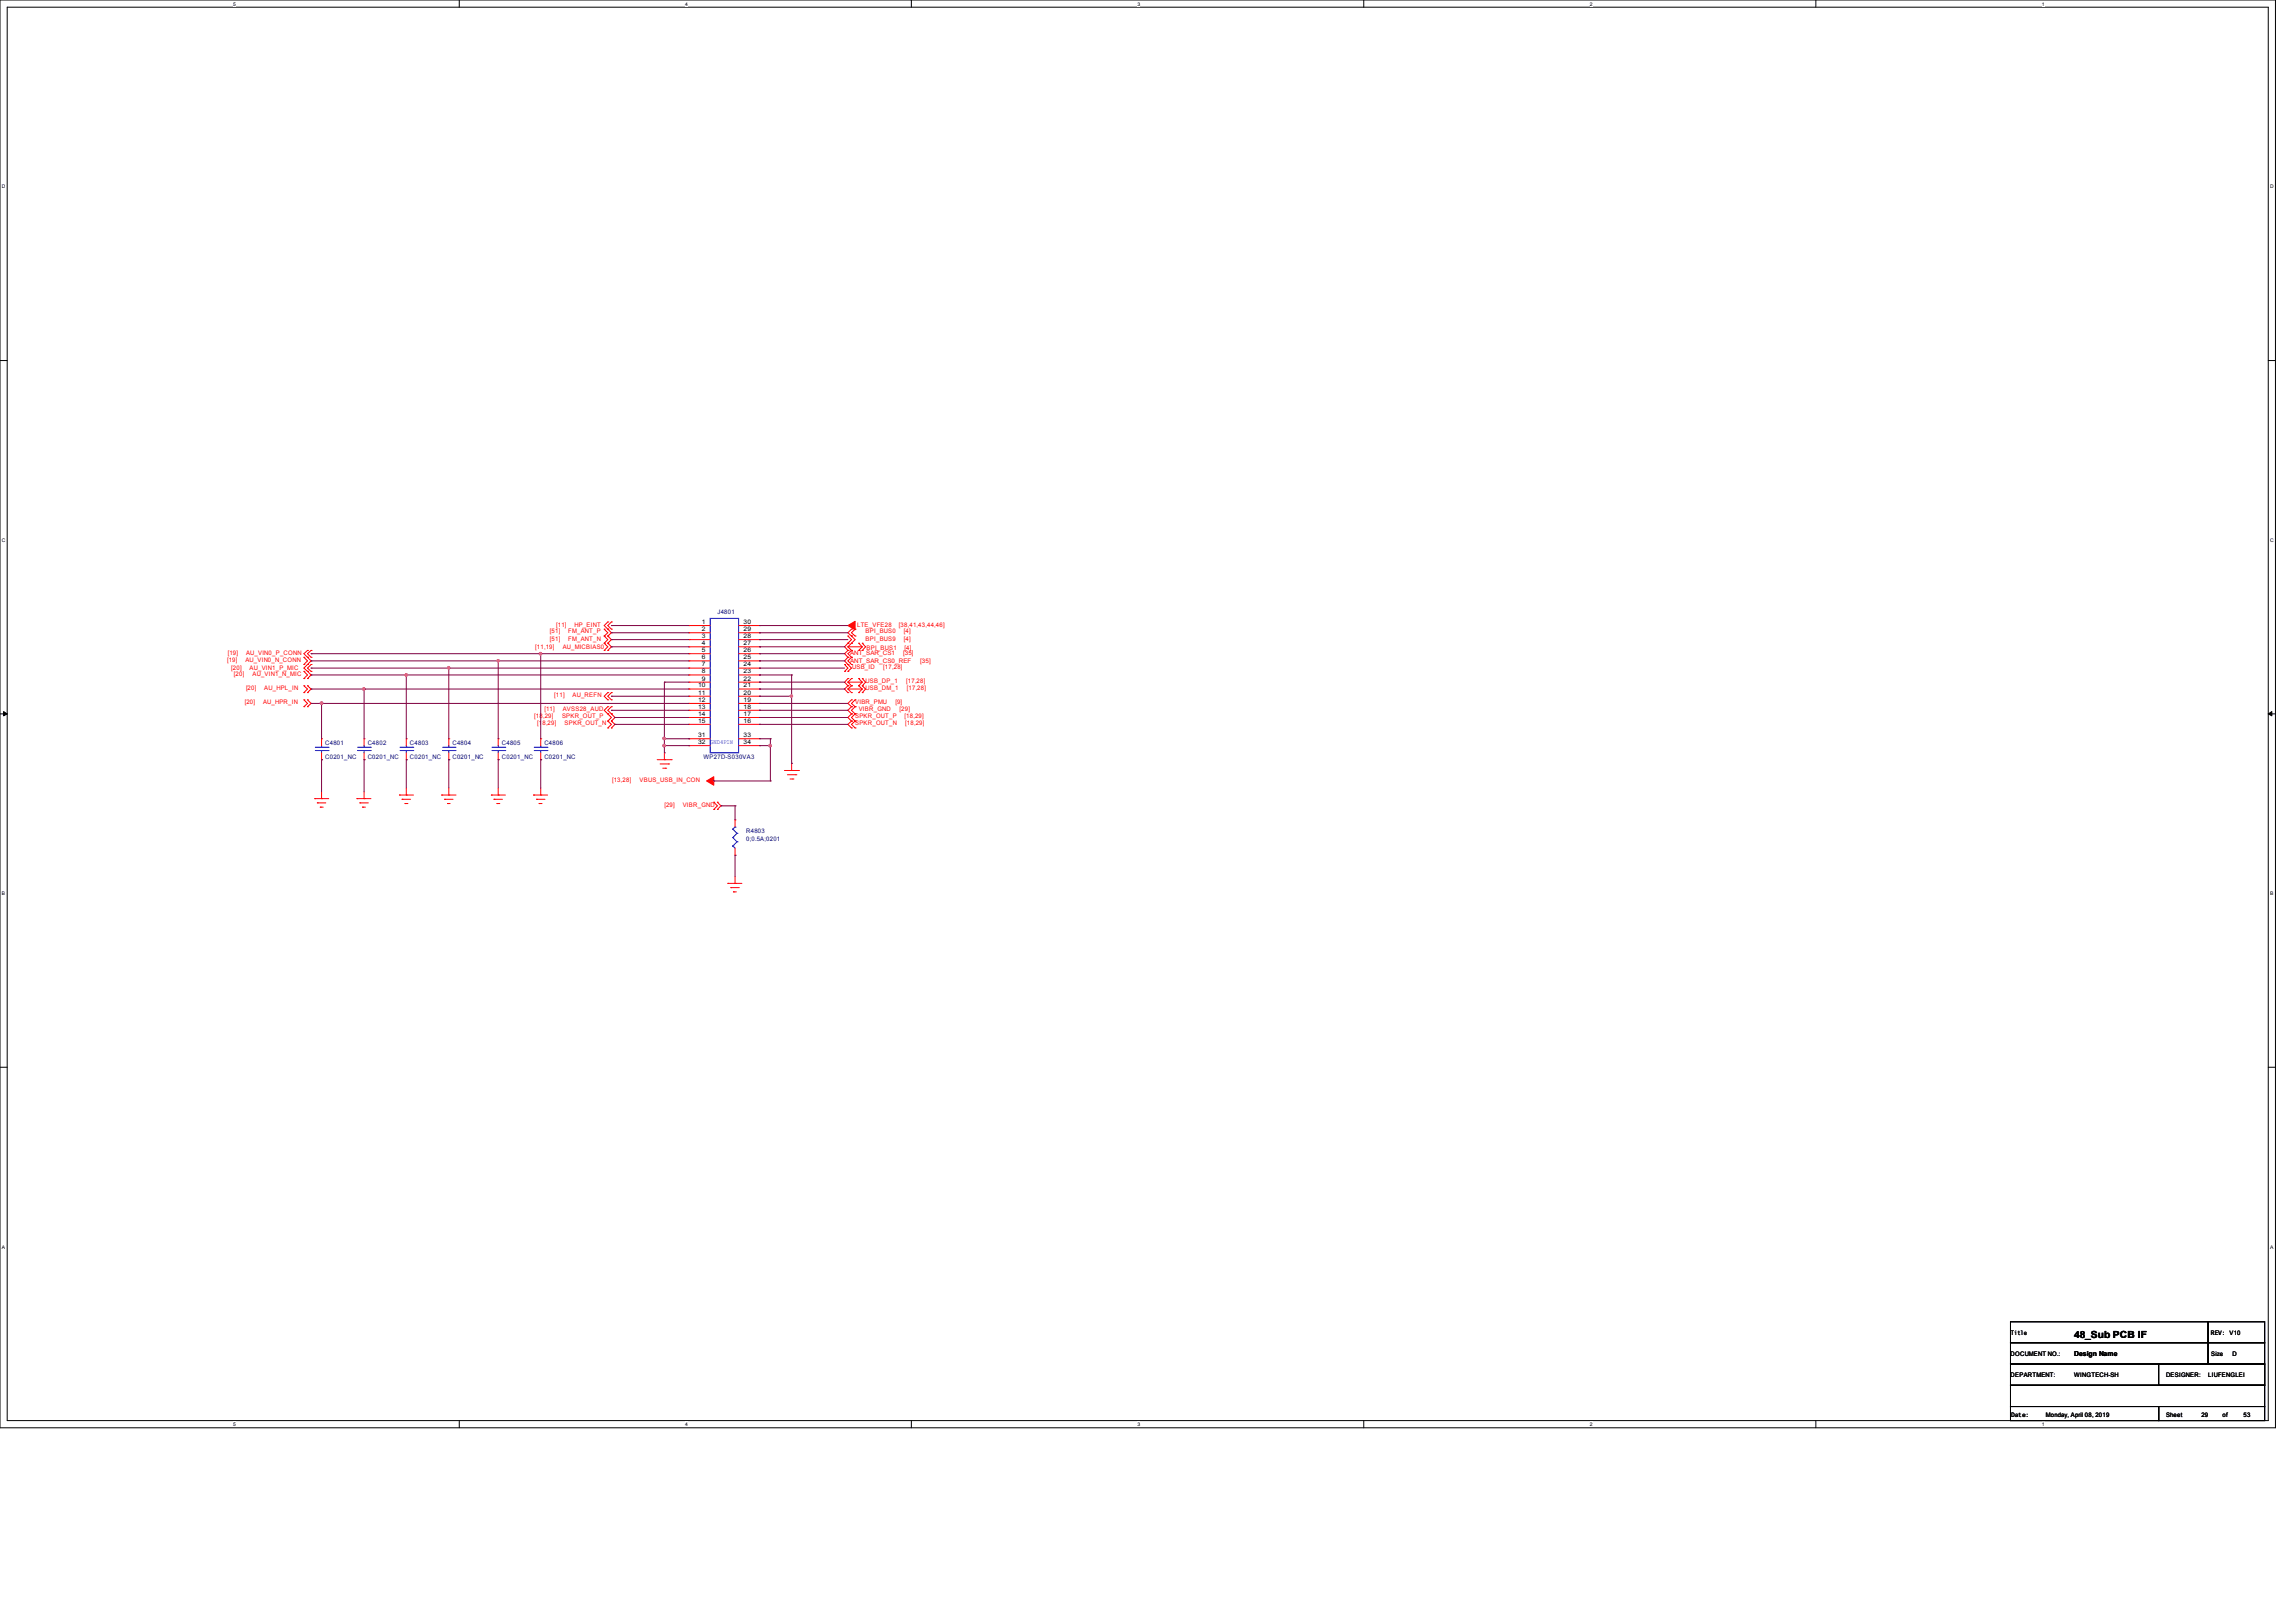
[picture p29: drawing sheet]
<svg xmlns="http://www.w3.org/2000/svg" width="297mm" height="210mm" viewBox="0 0 297 210" stroke-linecap="round" stroke-linejoin="round" font-family="sans-serif">
<defs><g id="words">
<text font-size="1.3" x="268.4" y="173.1">48_Sub PCB IF</text>
<text font-size=".9" x="268.4" y="175.5">Design Name</text>
<g font-size=".8" fill="#f00">
<text x="69.3" y="84">[11,19]</text>
<text x="71.2" y="82">[51]</text>
<text x="71.2" y="82.9">[51]</text>
<text x="72" y="81.1">[11]</text>
<text x="72.8" y="84">AU_MICBIAS0</text>
<text x="73.5" y="82">FM_ANT_P</text>
<text x="73.5" y="82.9">FM_ANT_N</text>
<text x="74.3" y="81.1">HP_EINT</text>
<text x="110.9" y="81.1">LTE_VFE28</text>
<text x="112" y="82">BPI_BUS0</text>
<text x="112" y="82.9">BPI_BUS9</text>
<text x="116.3" y="81.1">[38,41,43,44,46]</text>
<text x="117" y="82">[4]</text>
<text x="117" y="82.9">[4]</text>
<text x="29.4" y="85.6">[19]</text>
<text x="29.5" y="84.8">[19]</text>
<text x="29.9" y="86.7">[20]</text>
<text x="30.3" y="87.5">[20]</text>
<text x="31.8" y="85.6">AU_VIN0_N_CONN</text>
<text x="31.8" y="89.3">[20]</text>
<text x="31.8" y="84.8">AU_VIN0_P_CONN</text>
<text x="32.3" y="86.7">AU_VIN1_P_MIC</text>
<text x="32.7" y="87.5">AU_VIN1_N_MIC</text>
<text x="34.2" y="89.3">AU_HPL_IN</text>
<text x="110" y="84.8">ANT_SAR_CS1</text>
<text x="110" y="85.7">ANT_SAR_CS0_REF</text>
<text x="110.3" y="86.5">USB_ID</text>
<text x="112" y="88.4">USB_DP_1</text>
<text x="112" y="89.3">USB_DM_1</text>
<text x="112.1" y="84.1">BPI_BUS1</text>
<text x="114.3" y="86.5">[17,28]</text>
<text x="116.9" y="84.8">[35]</text>
<text x="117.1" y="84.1">[4]</text>
<text x="117.3" y="88.4">[17,28]</text>
<text x="117.4" y="89.3">[17,28]</text>
<text x="119.1" y="85.7">[35]</text>
<text x="31.7" y="91.1">[20]</text>
<text x="34" y="91.1">AU_HPR_IN</text>
<text x="69.1" y="93">[18,29]</text>
<text x="69.5" y="93.9">[18,29]</text>
<text x="70.4" y="92">[11]</text>
<text x="71.7" y="90.2">[11]</text>
<text x="72.7" y="93">SPKR_OUT_P</text>
<text x="72.8" y="92">AVSS28_AUD</text>
<text x="73.1" y="93.9">SPKR_OUT_N</text>
<text x="74.1" y="90.2">AU_REFN</text>
<text x="110.7" y="93.9">SPKR_OUT_N</text>
<text x="110.7" y="91.1">VIBR_PMU</text>
<text x="110.7" y="93">SPKR_OUT_P</text>
<text x="111.1" y="92">VIBR_GND</text>
<text x="115.9" y="91.1">[9]</text>
<text x="116.4" y="92">[29]</text>
<text x="117.1" y="93">[18,29]</text>
<text x="117.1" y="93.9">[18,29]</text>
<text x="79.2" y="101.2">[13,28]</text>
<text x="82.8" y="101.2">VBUS_USB_IN_CON</text>
<text x="86" y="104.4">[29]</text>
<text x="88.4" y="104.4">VIBR_GND</text>
</g>
<g font-size=".8">
<text x="90.8" y="80.7">1</text>
<text x="90.8" y="81.7">2</text>
<text x="90.8" y="82.6">3</text>
<text x="90.8" y="83.5">4</text>
<text x="96.2" y="83.5">27</text>
<text x="96.2" y="82.6">28</text>
<text x="96.2" y="81.7">29</text>
<text x="96.2" y="80.7">30</text>
<text x="90.3" y="88.9">10</text>
<text x="90.3" y="89.9">11</text>
<text x="90.8" y="84.4">5</text>
<text x="90.8" y="85.3">6</text>
<text x="90.8" y="86.2">7</text>
<text x="90.8" y="87.1">8</text>
<text x="90.8" y="88.1">9</text>
<text x="96.2" y="89.9">20</text>
<text x="96.2" y="88.9">21</text>
<text x="96.2" y="88.1">22</text>
<text x="96.2" y="87.1">23</text>
<text x="96.2" y="86.2">24</text>
<text x="96.2" y="85.3">25</text>
<text x="96.2" y="84.4">26</text>
<text x="90.3" y="90.8">12</text>
<text x="90.3" y="91.7">13</text>
<text x="90.3" y="92.6">14</text>
<text x="90.3" y="93.5">15</text>
<text x="90.3" y="95.4">31</text>
<text x="96.2" y="93.5">16</text>
<text x="96.2" y="92.6">17</text>
<text x="96.2" y="91.7">18</text>
<text x="96.2" y="90.8">19</text>
<text x="96.2" y="95.4">33</text>
<text x="90.3" y="96.3">32</text>
<text x="96.2" y="96.3">34</text>
<text x="260.2" y="172.7">Title</text>
<text x="286.1" y="172.7">REV: V10</text>
<text x="260.2" y="175.4">DOCUMENT NO.:</text>
<text x="260.2" y="178.2">DEPARTMENT:</text>
<text x="268.4" y="178.2">WINGTECH-SH</text>
<text x="280.3" y="178.2">DESIGNER:</text>
<text x="285.8" y="178.2">LIUFENGLEI</text>
<text x="286.1" y="175.4">Size</text>
<text x="288.9" y="175.4">D</text>
<text x="260.3" y="183.3">Date:</text>
<text x="264.8" y="183.3">Monday, April 08, 2019</text>
<text x="280.3" y="183.3">Sheet</text>
<text x="284.9" y="183.3">29</text>
<text x="287.6" y="183.3">of</text>
<text x="290.3" y="183.3">53</text>
</g>
<g font-size=".8" fill="#000080">
<text x="92.8" y="79.5">J4801</text>
<text x="42.1" y="98.2">C0201_NC</text>
<text x="42.1" y="96.4">C4801</text>
<text x="47.6" y="96.4">C4802</text>
<text x="47.6" y="98.2">C0201_NC</text>
<text x="53" y="96.4">C4803</text>
<text x="53" y="98.2">C0201_NC</text>
<text x="58.6" y="96.4">C4804</text>
<text x="58.6" y="98.2">C0201_NC</text>
<text x="64.9" y="96.4">C4805</text>
<text x="64.9" y="98.2">C0201_NC</text>
<text x="70.4" y="98.2">C0201_NC</text>
<text x="70.4" y="96.4">C4806</text>
<text x="91" y="98.2">WP27D-S030VA3</text>
<text x="96.6" y="107.8">R4803</text>
<text x="96.6" y="108.9">0;0.5A;0201</text>
</g>
<text font-size=".8" fill="#00f" x="91.9" y="96.3">GND4PIN</text>
<g font-size=".6">
<text x="30.2" y=".7">5</text>
<text x="88.7" y=".7">4</text>
<text x="147.2" y=".7">3</text>
<text x="205.7" y=".7">2</text>
<text x="264.2" y=".7">1</text>
<text x=".3" y="24.4">D</text>
<text x="293.8" y="24.4">D</text>
<text x=".3" y="70.1">C</text>
<text x="293.8" y="70.1">C</text>
<text x=".3" y="115.8">B</text>
<text x="293.8" y="115.8">B</text>
<text x=".3" y="161.5">A</text>
<text x="293.8" y="161.5">A</text>
<text x="30.2" y="184.5">5</text>
<text x="88.7" y="184.5">4</text>
<text x="147.2" y="184.5">3</text>
<text x="205.7" y="184.5">2</text>
<text x="264.2" y="184.5">1</text>
</g>
</g></defs>
<path d="M0 0h294.5v184.7h-294.5zM.9 .9h292.6v182.9h-292.6z" fill="none" stroke="#000" stroke-width=".13"/>
<g fill="#fff">
<path d="M30.2 .1h.3v.7h-.3z"/>
<path d="M30.2 183.9h.3v.8h-.3z"/>
</g>
<path d="M59.4 0v.9M59.4 183.8v.9" fill="none" stroke="#000" stroke-width=".13"/>
<g fill="#fff">
<path d="M88.7 .1h.3v.7h-.3z"/>
<path d="M88.7 183.9h.3v.8h-.3z"/>
</g>
<path d="M117.9 0v.9M117.9 183.8v.9" fill="none" stroke="#000" stroke-width=".13"/>
<g fill="#fff">
<path d="M147.2 .1h.3v.7h-.3z"/>
<path d="M147.2 183.9h.3v.8h-.3z"/>
</g>
<path d="M176.5 0v.9M176.5 183.8v.9" fill="none" stroke="#000" stroke-width=".13"/>
<g fill="#fff">
<path d="M205.7 .1h.4v.7h-.4z"/>
<path d="M205.7 183.9h.4v.8h-.4z"/>
</g>
<path d="M235 0v.9M235 183.8v.9" fill="none" stroke="#000" stroke-width=".13"/>
<g fill="#fff">
<path d="M264.2 .1h.4v.7h-.4z"/>
<path d="M264.2 183.9h.4v.8h-.4z"/>
<path d="M.3 23.8h.4v.7h-.4z"/>
<path d="M293.8 23.8h.5v.7h-.5z"/>
<path d="M.3 69.5h.4v.7h-.4z"/>
<path d="M293.8 69.5h.5v.7h-.5z"/>
</g>
<path d="M0 46.7h.9M293.5 46.7h1" fill="none" stroke="#000" stroke-width=".13"/>
<g fill="#fff">
<path d="M.3 115.2h.4v.8h-.4z"/>
<path d="M293.8 115.2h.4v.8h-.4z"/>
</g>
<path d="M0 92.4h.9M293.5 92.4h1" fill="none" stroke="#000" stroke-width=".13"/>
<path d="M.5 92.1l.4 .3-.4 .2zM293.5 92.4l.5-.3v.5z" fill="#000" stroke="#000" stroke-width=".13"/>
<g fill="#fff">
<path d="M.3 161h.3v.7h-.3z"/>
<path d="M293.8 161h.4v.7h-.4z"/>
</g>
<path d="M0 138.1h.9M293.5 138.1h1M260.2 171h25.6v2.7h-25.6zM260.2 173.7h25.6v2.8h-25.6zM260.2 179.2h32.9v2.8h-32.9zM260.2 176.5h32.9v2.7h-32.9zM279.4 176.5h13.7v2.7h-13.7zM285.8 171h7.3v2.7h-7.3zM285.8 173.7h7.3v2.8h-7.3zM260.2 182h19.2v1.8h-19.2zM279.4 182h13.7v1.8h-13.7z" fill="none" stroke="#000" stroke-width=".13"/>
<g fill="none" stroke="#f00" stroke-width=".13">
<path d="M39.3 85l.5 .5-.5 .5M39.3 86.9l.5 .4-.5 .5M39.3 88.7l.5 .5-.5 .4M39.3 90.6l.5 .4-.5 .4M39.3 85h.1M39.3 86h.1M39.3 87.8h.1M39.3 86.9h.1M39.3 89.6h.1M39.3 88.7h.1M39.3 91.4h.1M39.3 90.6h.1"/>
<path d="M39.8 86.9l.5 .4-.5 .5M39.8 88.7l.5 .5-.5 .4M39.8 90.6l.5 .4-.5 .4M39.8 85h.1M39.8 84.2h.1M39.8 86h.1M39.8 86.9h.1M39.8 87.8h.1M39.8 88.7h.1M39.8 89.6h.1M39.8 90.6h.1M39.8 91.4h.1"/>
<path d="M39.8 84.2l-.5 .4 1 .9-1 .9 .5 .5M40.3 85h.1M40.3 84.2h.1M40.3 86.9h.1M40.3 86h.1M40.3 84.2l-.5 .4 .5 .4M40.3 86l-.5 .4 .5 .5M41.6 95.6h.1M41.6 98.3h.1M41.6 95.6v.9M41.6 97.4v.9M47.1 95.6h.1"/>
<path d="M47.1 98.3h.1M47.1 95.6v.9M47.1 97.4v.9M52.6 95.6h.1M52.6 98.3h.1M52.6 95.6v.9M52.6 97.4v.9M58.1 95.6h.1M58.1 98.3h.1M58.1 95.6v.9M58.1 97.4v.9M64.5 95.6h.1"/>
<path d="M64.5 98.3h.1M64.5 95.6v.9M64.5 97.4v.9M70 95.6h.1M70 98.3h.1M70 95.6v.9M70 97.4v.9M78.2 81.4h.1M78.2 82.3h.1M78.2 83.2h.1M78.2 84.2h.1M78.2 81.4l.5 .5-.5 .4"/>
<path d="M78.2 82.3l.5 .5-.5 .4M78.2 83.2l.5 .5-.5 .5M78.7 82.3l.4 .5-.4 .4M78.7 83.2l.4 .5-.4 .5M78.7 93.3l.4 .4-.4 .5M78.7 80.5l-.5 .4 .9 1-.4 .4M78.7 89.6l-.5 .5 .5 .5M78.7 91.4l-.5 .5 .9 .9-.4 .5M78.7 82.3h.1M78.7 81.4h.1M78.7 83.2h.1M78.7 84.2h.1"/>
<path d="M78.7 80.5h.1M78.7 90.6h.1M78.7 89.6h.1M78.7 92.4h.1M78.7 91.4h.1M78.7 93.3h.1M78.7 94.2h.1M79.1 81.4h.1M79.1 80.5h.1M79.1 90.6h.1M79.1 89.6h.1M79.1 92.4h.1"/>
<path d="M79.1 91.4h.1M79.1 94.2h.1M79.1 93.3h.1M79.1 93.3l.5 .4-.5 .5M79.1 80.5l-.4 .4 .4 .5M79.1 89.6l-.4 .5 .4 .5M79.1 91.4l-.4 .5 .9 .9-.5 .5M85 98.3h1.9M85.4 98.8h1.1M85.8 99.4h.3M86 98.3h.1M86 97.4v.9"/>
<path d="M86.1 99.4h.1M86.5 98.8h.1M86.9 98.3h.1M89.2 83.7h2.7M89.2 88.3h2.7M89.2 89.2h2.7M89.2 80.9h2.7M89.2 81.9h2.7M89.2 82.8h2.7M89.2 84.6h2.7M89.2 85.5h2.7M89.2 86.4h2.7"/>
<path d="M89.2 87.3h2.7M89.2 90.1h2.7M89.2 91h2.7M89.2 91.9h2.7M89.2 92.8h2.7M89.2 93.7h2.7M89.2 95.6h2.7M89.2 96.5h2.7M89.2 80.9h.1M89.2 81.9h.1M89.2 82.8h.1M89.2 83.7h.1"/>
<path d="M89.2 84.6h.1M89.2 85.5h.1M89.2 86.4h.1M89.2 87.3h.1M89.2 88.3h.1M89.2 89.2h.1M89.2 90.1h.1M89.2 91h.1M89.2 91.9h.1M89.2 92.8h.1M89.2 93.7h.1M89.2 95.6h.1"/>
<path d="M89.2 96.5h.1M95.6 83.7h2.7M95.6 88.3h2.7M95.6 89.2h2.7M95.6 80.9h2.7M95.6 81.9h2.7M95.6 82.8h2.7M95.6 84.6h2.7M95.6 85.5h2.7M95.6 86.4h2.7M95.6 87.3h2.7M95.6 90.1h2.7"/>
<path d="M95.6 91h2.7M95.6 91.9h2.7M95.6 92.8h2.7M95.6 93.7h2.7M95.6 95.6h2.7M95.6 96.5h2.7M98.3 93.7h.1M98.3 92.8h.1M98.3 91.9h.1M98.3 91h.1M98.3 90.1h.1M98.3 89.2h.1"/>
<path d="M98.3 88.3h.1M98.3 87.3h.1M98.3 86.4h.1M98.3 85.5h.1M98.3 84.6h.1M98.3 83.7h.1M98.3 82.8h.1M98.3 81.9h.1M98.3 80.9h.1M98.3 96.5h.1M98.3 95.6h.1M101.5 99.7h1.8"/>
<path d="M102.4 99.7h.1M102.4 98.8v.9M103.3 99.7h.1M109.3 86h.1M109.3 86.9h.1M109.3 86l.4 .4-.4 .5M109.7 82.3l.5 .5-.5 .4M109.7 86l.5 .4-.5 .5M109.7 83.2l-.4 .5 .4 .5M109.7 84.2l-.4 .4 .4 .4M109.7 85l-.4 .5 .4 .5M109.7 87.8l-.4 .5 .4 .4"/>
<path d="M109.7 88.7l-.4 .5 .4 .4M109.7 83.7h1.9M109.7 88.3h1.9M109.7 89.2h1.9M109.7 82.3h.1M109.7 83.2h.1M109.7 84.2h.1M109.7 83.7h.1M109.7 85h.1M109.7 86h.1M109.7 86.9h.1M109.7 88.7h.1"/>
<path d="M109.7 87.8h.1M109.7 88.3h.1M109.7 89.6h.1M109.7 89.2h.1M109.7 83.7l.5 .5M109.7 88.3l.5 .4M109.7 89.2l.5 .4M110.2 81.4h.1M110.2 82.3h.1M110.2 83.2h.1M110.2 84.2h.1M110.2 85h.1"/>
<path d="M110.2 86h.1M110.2 87.8h.1M110.2 88.7h.1M110.2 89.6h.1M110.2 93.3h.1M110.2 94.2h.1M110.2 90.6h.1M110.2 91.4h.1M110.2 92.4h.1M110.2 82.3l.5 .5-1 .9M110.2 81.4l-.5 .5 .5 .4M110.2 84.2l-.5 .4 .5 .4"/>
<path d="M110.2 85l-.5 .5 .5 .5M110.2 87.8l-.5 .5M110.2 90.6l-.5 .4 .5 .4M110.2 88.7l-.5 .5M110.2 93.3l-.5 .4 .5 .5M110.2 91.4l-.5 .5 .5 .5M110.2 92.4l-.5 .4 .5 .5M110.7 81.4l-.5 .5 .5 .4M110.7 93.3l-.5 .4 .5 .5M110.7 90.6l-.5 .4 .5 .4M110.7 91.4l-.5 .5 .5 .5M110.7 92.4l-.5 .4 .5 .5"/>
<path d="M110.7 82.3h.1M110.7 81.4h.1M110.7 94.2h.1M110.7 93.3h.1M110.7 91.4h.1M110.7 90.6h.1M110.7 92.4h.1M111.1 83.2h.1M111.1 84.2h.1M111.1 87.8h.1M111.1 88.7h.1M111.1 89.6h.1"/>
<path d="M111.1 83.2l.5 .5M111.1 87.8l.5 .5M111.1 88.7l.5 .5M111.6 83.2l.4 .5-.4 .5M111.6 87.8l.4 .5-.4 .4M111.6 88.7l.4 .5-.4 .4M111.6 83.2h.1M111.6 84.2h.1M111.6 87.8h.1M111.6 88.7h.1M111.6 89.6h.1M111.6 83.7l-.5 .5"/>
<path d="M111.6 88.3l-.5 .4M111.6 89.2l-.5 .4M40.7 103.3h1.8M40.7 103.3h.1M41.1 103.9h1.1M41.1 103.9h.1M41.4 104.4h.4M41.4 104.4h.1M41.6 103.3h.1M41.6 102.4v.9M46.2 103.3h.1M46.2 103.3h1.8"/>
<path d="M46.6 103.9h1.1M46.6 103.9h.1M46.9 104.4h.4M46.9 104.4h.1M47.1 103.3h.1M47.1 102.4v.9M51.7 102.9h1.8M51.7 102.9h.1M52 103.4h.1M52 103.4h1.1M52.4 104h.1M52.4 104h.4"/>
<path d="M52.6 102.9h.1M52.6 102v.9M57.1 102.9h1.9M57.1 102.9h.1M57.5 103.4h1.1M57.5 103.4h.1M57.9 104h.4M57.9 104h.1M58.1 102.9h.1M58.1 102v.9M63.6 102.9h1.8M63.6 102.9h.1"/>
<path d="M63.9 103.4h.1M63.9 103.4h1.1M64.3 104h.1M64.3 104h.4M64.5 102.9h.1M64.5 102v.9M69 102.9h.1M69 102.9h1.9M69.4 103.4h1.1M69.4 103.4h.1M69.8 104h.1M69.8 104h.3"/>
<path d="M70 102.9h.1M70 102v.9M92.4 103.8h.1M92.4 104.7h.1M92.4 103.8l.4 .5-.4 .4M92.8 104.7h.1M92.8 103.8h.1M92.8 103.8l.5 .5-.5 .4M94.2 114.3h.1M94.2 114.3h1.8M94.6 114.9h.1M94.6 114.9h1.1"/>
<path d="M94.9 115.4h.4M94.9 115.4h.1M95.1 114.3h.1M95.1 110.7h.1M95.1 106.1h.1M95.1 106.1v.9M95.1 109.7v1M95.1 113.4v.9M101.9 100.2h1.1M102.2 100.8h.4M102.6 100.8h.1M103 100.2h.1"/>
</g>
<g fill="#f00" stroke="#f00" stroke-width=".13">
<path d="M109.7 80.9l1-.5v1.1z" fill-rule="evenodd"/>
<path d="M91.4 101l1-.5v1.1z" fill-rule="evenodd"/>
</g>
<g fill="none" stroke="#00f" stroke-width=".13">
<path d="M40.8 97.1h1.7M40.8 96.7h1.7M41.6 96.7h.1M41.6 97.1h.1M41.6 96.5v.2M41.6 97.1v.3M42.5 97.1h.1M42.5 96.7h.1M46.3 97.1h1.6M46.3 96.7h1.6M47.1 96.7h.1M47.1 97.1h.1"/>
<path d="M47.1 96.5v.2M47.1 97.1v.3M47.9 97.1h.1M47.9 96.7h.1M51.8 97.1h1.6M51.8 96.7h1.6M52.6 96.7h.1M52.6 97.1h.1M52.6 96.5v.2M52.6 97.1v.3M53.4 97.1h.1M53.4 96.7h.1"/>
<path d="M57.3 97.1h1.6M57.3 96.7h1.6M58.1 96.7h.1M58.1 97.1h.1M58.1 96.5v.2M58.1 97.1v.3M58.9 97.1h.1M58.9 96.7h.1M63.7 97.1h1.6M63.7 96.7h1.6M64.5 96.7h.1M64.5 97.1h.1"/>
<path d="M64.5 96.5v.2M64.5 97.1v.3M65.3 97.1h.1M65.3 96.7h.1M69.1 97.1h1.7M69.1 96.7h1.7M70 96.7h.1M70 97.1h.1M70 96.5v.2M70 97.1v.3M70.8 97.1h.1M70.8 96.7h.1"/>
<path d="M91.9 80h3.7v17.4h-3.7zM94.8 108.4l.6 .5M94.8 107.3l.6 .5M94.8 109.5h.1M94.8 108.4h.1M94.8 107.3h.1M94.8 109.5l.3 .2M95.1 107l-.3 .3M95.1 107h.1M95.4 108.9h.1M95.4 107.8h.1M95.4 108.9l-.6 .6"/>
<path d="M95.4 107.8l-.6 .6"/>
</g>
<g fill="none" stroke="#800040" stroke-width=".13">
<path d="M40.3 87.3h48.9M40.3 85.5h48.9M40.3 89.2h48.9M40.3 91h48.9M40.3 86.4h48.9M40.3 84.6h48.9M40.3 84.6h.1M40.3 85.5h.1M40.3 86.4h.1M40.3 87.3h.1M40.3 89.2h.1M40.3 91h.1"/>
<path d="M41.6 98.3h.1M41.6 91h.1M41.6 91v4.6M41.6 98.3v4.1M47.1 98.3h.1M47.1 89.2h.1M47.1 89.2v6.4M47.1 98.3v4.1M52.6 98.3h.1M52.6 87.3h.1M52.6 87.3v8.3M52.6 98.3v3.7"/>
<path d="M58.1 98.3h.1M58.1 86.4h.1M58.1 86.4v9.2M58.1 98.3v3.7M64.5 98.3h.1M64.5 85.5h.1M64.5 85.5v10.1M64.5 98.3v3.7M70 98.3h.1M70 84.6h.1M70 84.6v11M70 98.3v3.7"/>
<path d="M79.1 81.9h.1M79.1 82.8h.1M79.1 83.7h.1M79.1 90.1h.1M79.1 91.9h.1M79.1 80.9h.1M79.1 80.9h10.1M79.1 81.9h10.1M79.1 82.8h10.1M79.1 83.7h10.1M79.1 90.1h10.1M79.1 91.9h10.1"/>
<path d="M79.6 93.7h9.6M79.6 92.8h9.6M79.6 93.7h.1M79.6 92.8h.1M86 88.3h.1M86 95.6h.1M86 96.5h.1M86 97.4h.1M86 88.3v9.1M86 95.6h3.2M86 96.5h3.2M86 88.3h3.2"/>
<path d="M89.2 95.6h.1M89.2 96.5h.1M98.3 87.3h4.1M98.3 90.1h4.1M98.3 83.7h11M98.3 84.6h11M98.3 85.5h11M98.3 86.4h11M98.3 88.3h11M98.3 89.2h11M98.3 96.5h1.4M98.3 80.9h11.4"/>
<path d="M98.3 81.9h11.4M98.3 82.8h11.4M98.3 91h11.4M98.3 91.9h11.4M98.3 93.7h11.4M98.3 92.8h11.4M98.3 80.9h.1M98.3 81.9h.1M98.3 82.8h.1M98.3 83.7h.1M98.3 84.6h.1M98.3 85.5h.1"/>
<path d="M98.3 86.4h.1M98.3 87.3h.1M98.3 88.3h.1M98.3 89.2h.1M98.3 90.1h.1M98.3 91h.1M98.3 91.9h.1M98.3 93.7h.1M98.3 92.8h.1M98.3 96.5h.1M98.3 95.6h1.4M99.7 95.6h.1"/>
<path d="M99.7 96.5h.1M99.7 95.6v5.4M102.4 87.3h.1M102.4 98.8h.1M102.4 87.3v11.5M92.4 101h.1M92.4 101h7.3M93.3 104.3h.1M93.3 104.3h1.8M95.1 104.3h.1M95.1 110.7h.1M95.1 104.3v1.8"/>
<path d="M95.1 110.7v2.7M99.7 101h.1"/>
</g>
<g fill="#f0f" stroke="#f0f" stroke-width=".13">
<path d="M102.3 90h.2v.2h-.2z" fill-rule="evenodd"/>
<path d="M64.4 85.4h.2v.2h-.2z" fill-rule="evenodd"/>
<path d="M102.3 90h.2v.2h-.2z" fill-rule="evenodd"/>
<path d="M64.4 85.4h.2v.2h-.2z" fill-rule="evenodd"/>
<circle cx="85.9" cy="95.5" r=".17"/>
<circle cx="41.6" cy="91" r=".17"/>
<circle cx="47.1" cy="89.2" r=".17"/>
<circle cx="52.6" cy="87.3" r=".17"/>
<circle cx="58" cy="86.4" r=".16"/>
<circle cx="69.9" cy="84.6" r=".17"/>
<circle cx="99.7" cy="96.5" r=".17"/>
<circle cx="85.9" cy="96.5" r=".17"/>
</g>
<use href="#words"/>
</svg>
